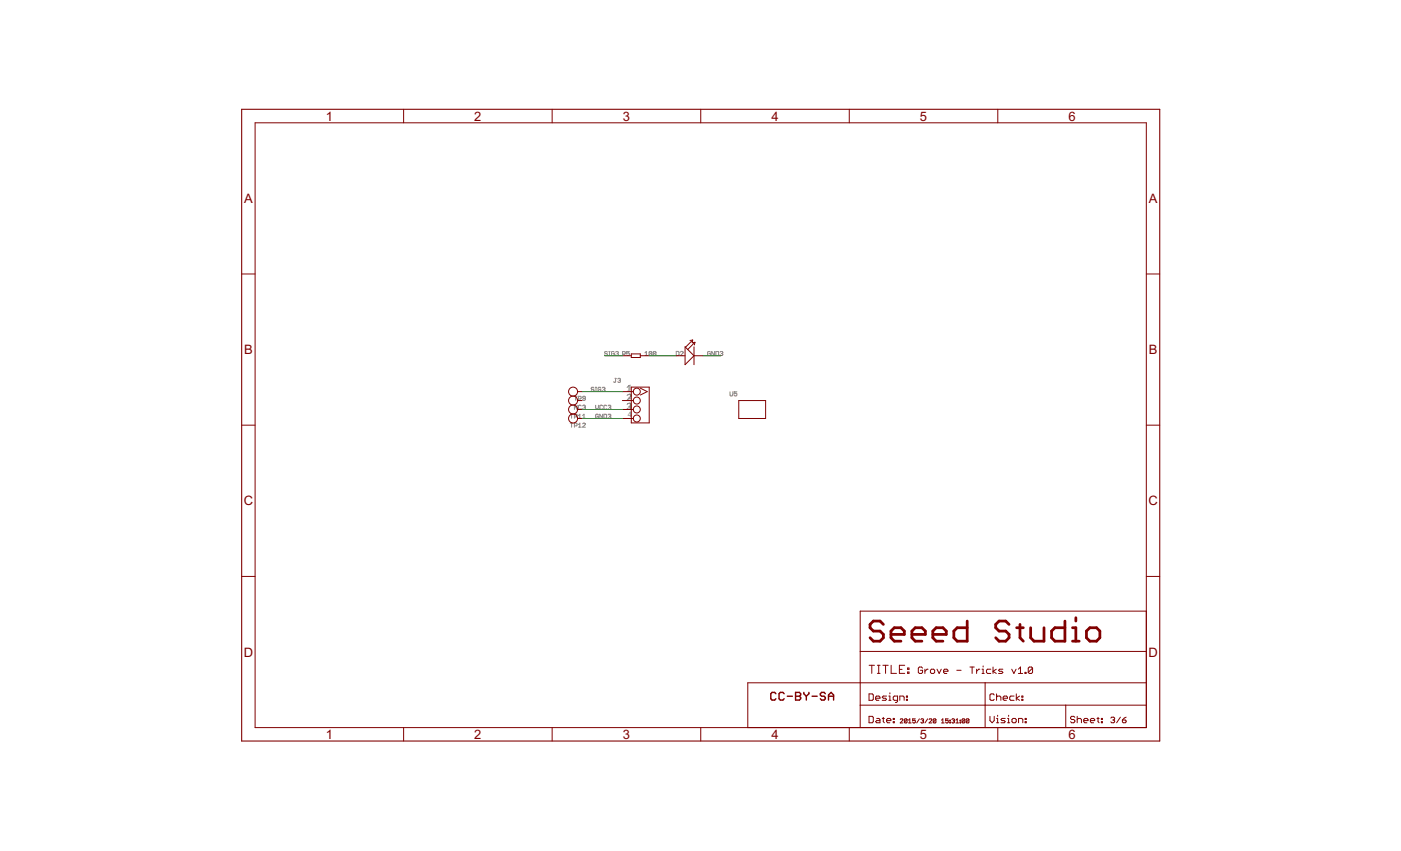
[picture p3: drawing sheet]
<svg xmlns="http://www.w3.org/2000/svg" width="356mm" height="216mm" viewBox="0 0 356 216" stroke-linecap="round" stroke-linejoin="round" font-family="sans-serif">
<defs><g id="words">
<g font-size="3.7" fill="#800000">
<text x="82.7" y="30.6">1</text>
<text x="120.4" y="30.6">2</text>
<text x="158.1" y="30.6">3</text>
<text x="195.8" y="30.6">4</text>
<text x="233.5" y="30.6">5</text>
<text x="271.2" y="30.6">6</text>
<text x="61.9" y="51.5">A</text>
<text x="291.6" y="51.5">A</text>
<text x="61.9" y="89.9">B</text>
<text x="291.6" y="89.9">B</text>
<text x="61.9" y="128.2">C</text>
<text x="291.5" y="128.2">C</text>
<text x="61.9" y="166.6">D</text>
<text x="291.5" y="166.6">D</text>
<text x="82.7" y="187.5">1</text>
<text x="120.4" y="187.5">2</text>
<text x="158.1" y="187.5">3</text>
<text x="195.8" y="187.5">4</text>
<text x="233.5" y="187.5">5</text>
<text x="271.2" y="187.5">6</text>
</g>
<g font-size="2.1" fill="#808080">
<text x="159.3" y="99">1</text>
<text x="159.3" y="101.3">2</text>
<text x="159.3" y="103.6">3</text>
<text x="159.3" y="105.8">4</text>
</g>
</g></defs>
<g fill="none" stroke="#808080" stroke-width=".25">
<path d="M150.7 98.4l-.5-.1-.1 .3 .5 .2 .1 .3-.1 .2-.5-.2M151.1 98.3h.3M151.1 99.3h.3M151.3 98.3v1M152.5 98.4l-.2-.1-.5 .1v.7l.2 .2 .5-.2v-.3h-.4M152.8 98.4l.6-.1 .1 .1-.1 .4M153.2 98.8h.2M153.4 98.8l.1 .2-.1 .3-.6-.2M154.2 89.3l-.2-.1-.5 .1 .1 .4 .6 .2-.2 .3-.5-.2M154.5 90.2h.4M154.5 89.2h.4M154.7 89.2v1"/>
<path d="M155.9 89.3l-.2-.1-.5 .1v.7l.2 .2 .5-.2v-.3h-.3M156.1 96h.3M156.3 96v.8l-.2 .2-.4-.2M156.3 89.3l.5-.1 .2 .1-.2 .4M156.6 89.7h.2M156.8 89.7l.2 .2-.2 .3-.5-.2M156.8 96.2l.5-.2 .2 .2-.2 .3M157.1 96.5h.2M157.3 96.5l.2 .2-.2 .3-.5-.2M158 89.9l.7-.2-.2-.5h-.5v1M158.4 89.9l.3 .3M159.2 98.3l.5-.5v1.5"/>
<path d="M159.2 99.3h.9M159.7 89.2h-.6v.5l.3-.2 .3 .2-.1 .5-.5-.2M163.7 89.5l.3-.3v1M163.7 90.2h.7M165.4 89.3v.7l-.1 .2-.5-.2M165.4 89.3l-.1-.1-.5 .1v.7M165.4 89.3l-.6 .7M166.5 89.3v.7l-.2 .2-.5-.2M166.5 89.3l-.2-.1-.5 .1v.7M166.5 89.3l-.7 .7M171.6 89.2h.6l.1 .1v.7l-.1 .2h-.6zM172.7 89.3l.2-.1 .5 .1-.7 .9h.7"/>
<path d="M180.3 89.3l-.2-.1-.5 .1v.7l.2 .2 .5-.2v-.3h-.3M181.4 89.2v1l-.7-1v1M181.7 89.2l.7 .1v.7l-.2 .2h-.5zM182.8 89.3l.5-.1 .2 .1-.2 .4M183.1 89.7h.2M183.3 89.7l.2 .2-.2 .3-.5-.2M185.3 99.4v.8l.2 .2 .5-.2v-.8M187 99.4h-.6v.5l.3-.2 .3 .2-.1 .5-.5-.2M144.7 105.1h.7M144.7 107.4h.7M145.1 105.1v1M145.1 107.4v1"/>
<path d="M145.8 108l.7-.1-.2-.5h-.5v1M145.8 100.5h.7M145.8 105.8h.5l.2-.5-.7-.2v1M146.1 100.5v1.1M146.5 102.8v1l-.7-1v1M146.8 101.2l.7-.2-.2-.5h-.5v1.1M146.8 105.4l.4-.3v1M146.8 107.7l.4-.3v1M146.8 106.1h.7M146.8 108.4h.7M147.5 103l-.2-.2-.5 .2v.7l.2 .1 .5-.1M147.9 103l.5-.2 .2 .2-.2 .3"/>
<path d="M147.9 107.5l.2-.1 .5 .1-.7 .9h.7M147.9 106.1h.7M147.9 105.4l.3-.3v1M148.2 103.3h.2M148.4 103.3l.2 .2-.2 .3-.5-.1M148.6 101l-.7-.1 .2-.4 .5 .2v.7l-.2 .2-.5-.2M151.2 102.8v.7l.3 .3 .4-.3v-.7M151.9 105.3l-.2-.2-.5 .2v.6l.2 .2 .5-.2v-.3h-.4M152.9 103l-.1-.2-.5 .2v.7l.1 .1 .5-.1M152.9 105.1v1l-.6-1v1M153.3 105.1l.7 .2v.6l-.2 .2h-.5zM154 103l-.2-.2-.5 .2v.7l.2 .1 .5-.1"/>
<path d="M154.3 103l.6-.2 .1 .2-.1 .3M154.3 105.3l.6-.2 .1 .2-.1 .3M154.7 103.3h.2M154.7 105.6h.2M154.9 103.3l.1 .2-.1 .3-.6-.1M154.9 105.6l.1 .2-.1 .3-.6-.2M159.2 100.3l.2-.2h.5l.2 .2v.3l-.9 1h.9M159.2 102.6l.2-.2h.5l.2 .2-.2 .5M159.7 103.1h.2M159.9 103.1l.2 .2-.2 .5h-.5l-.2-.2"/>
</g>
<g fill="none" stroke="#800000" stroke-width=".25">
<path d="M64.7 31.2h226.3v153.4h-226.3zM102.4 27.7v3.5M140.1 27.7v3.5M177.9 27.7v3.5M215.6 27.7v3.5M253.3 27.7v3.5M61.3 69.5h3.4M291 69.5h3.4M146.6 99.4h1.1M158 90.3h2.2M158 99.4h2.7M160.2 89.8h2.3v.9h-2.3z"/>
<path d="M160.2 98.2h4.6v9.1h-4.6zM162.5 90.3h2.3M162.5 98.5l1.8 .9-1.8 .8M171.6 90.3h2.3M173.9 88l2.2 2.3-2.2 2.2zM175.8 86.3l-1.8 1.8M175.8 86.3l-.7 .1M175.8 86.3l-.1 .7 .7-.2M176.1 88v4.5M176.1 90.3h2.3M176.4 86.8l-1.8 1.9M176.4 86.8l-.1 .7"/>
<path d="M61.3 107.9h3.4M146.6 101.6h1.1M146.6 103.9h1.1M146.6 106.2h1.1M158 101.6h2.7M158 103.9h2.7M158 106.2h2.7M187.5 101.6h6.8v4.6h-6.8zM291 107.9h3.4M61.3 146.2h3.4M291 155h-72.7v29.6M291 146.2h3.4"/>
<path d="M218.2 173.2h-28.4v11.4M218.3 178.9h72.7M218.3 173.2h72.7M218.3 165.3h72.7M220.6 176h.8l.3 .3v1.1l-.3 .3h-.8zM220.6 168.8h1.4M221.3 168.8v2M222.2 177.1h1.2l-.3-.5h-.6l-.3 .3v.5l.3 .3h.6M222.7 168.8h.7M222.7 170.8h.7M223 168.8v2M224.1 168.8h1.3"/>
<path d="M224.8 168.8v2M225 176.6h-.8l-.3 .3 1.1 .5-.3 .3h-.8M225.6 177.7h.5M225.6 176.6h.3v1.1M225.9 175.8v.2M226.2 168.8v2h1.3M227.8 177.7h-.8l-.3-.3v-.5l.3-.3h.8v1.3l-.5 .3M228.3 169.8h.7M228.4 177.7v-1.1h.8l.3 .3v.8M229.6 168.8h-1.3v2h1.3M230.1 176.6h.2v.3h-.2zM230.1 177.4h.2v.3h-.2z"/>
<path d="M230.4 169.5h.3v.3h-.3zM230.4 170.5h.3v.3h-.3zM234.2 169.5l-.3-.3h-.5l-.3 .3v1.1l.3 .3h.5l.3-.3v-.5h-.6M234.8 169.8v1.1M235.6 169.8h-.3l-.5 .5M236.2 170.1l.2-.3h.6l.2 .3v.5l-.2 .3h-.6l-.2-.3zM237.8 169.8l.6 1.1 .5-1.1M239.5 170.3h1.1l-.3-.5h-.5l-.3 .3v.5l.3 .3h.5M242.8 170.1h1.1M246.2 169.2h1.1M246.7 169.2v1.7M247.9 169.8v1.1"/>
<path d="M248.7 169.8h-.3l-.5 .5M249.3 170.9h.5M249.3 169.8h.2v1.1M249.5 169v.2M250 173.2v11.4M251.5 169.8h-.8l-.3 .3v.5l.3 .3h.8M252.1 169.2v1.7M252.3 176.3l-.2-.3h-.6l-.2 .3v1.1l.2 .3h.6l.2-.3M252.9 169.8l-.8 .5 .8 .6M252.9 176.9l.3-.3h.6l.2 .3v.8M252.9 176v1.7M254.6 169.8h-.9l-.3 .3 .3 .2h.6l.3 .3-.3 .3h-.9"/>
<path d="M254.6 177.1h1.1l-.3-.5h-.5l-.3 .3v.5l.3 .3h.5M256.8 169.8l.5 1.1 .6-1.1M257.4 176.6h-.8l-.3 .3v.5l.3 .3h.8M258 176v1.7M258.5 170.9h1.1M258.5 169.8l.5-.6v1.7M258.8 176.6l-.8 .5 .8 .6M259.4 177.4h.2v.3h-.2zM259.4 176.6h.2v.3h-.2zM260.2 170.6h.2v.3h-.2zM262.1 169.5l-.3-.3h-.5l-.3 .3v1.1M262.1 169.5v1.1l-.3 .3h-.5l-.3-.3"/>
<path d="M262.1 169.5l-1.1 1.1M270.5 178.9v5.7M102.4 184.6v3.4M140.1 184.6v3.4M177.9 184.6v3.4M215.6 184.6v3.4M220.6 181.7h.8l.3 .3v1.1l-.3 .3h-.8zM222.5 182.3h.6l.3 .2v.9h-.9l-.3-.3 .3-.3h.9M223.9 182.3h.6M224.2 182v1.1l.3 .3M225 182.8h1.1l-.2-.5h-.6l-.3 .2v.6l.3 .3h.6M226.7 183.1h.3v.3h-.3z"/>
<path d="M226.7 182.3h.3v.2h-.3zM228.5 182.5l.2-.1 .5 .1-.7 .9h.7M230.2 182.5v.7l-.1 .2-.5-.2M230.2 182.5l-.5-.1-.1 .1v.7M230.2 182.5l-.6 .7M230.6 183.4h.7M230.6 182.7l.3-.3v1M232.3 182.4h-.7v.5l.6-.2 .1 .5-.1 .2-.6-.2M233.4 182.4l-.7 1M233.7 182.5l.6-.1 .1 .1-.1 .4M234.1 182.9h.2M234.3 182.9l.1 .1-.1 .4-.6-.2"/>
<path d="M235.5 182.4l-.7 1M235.8 182.5l.2-.1 .5 .1-.7 .9h.7M237.6 182.5v.7l-.2 .2-.5-.2M237.6 182.5l-.6-.1-.1 .1v.7M237.6 182.5l-.7 .7M239 183.4h.6M239 182.7l.3-.3v1M240.7 182.4h-.7v.5l.5-.2 .2 .5-.2 .2-.5-.2M241.1 182.7l.1 .2zM241.1 183.2l.1 .2zM241.6 182.5l.5-.1 .2 .1-.2 .4M241.9 182.9h.2"/>
<path d="M242.1 182.9l.2 .1-.2 .4-.5-.2M242.6 183.4h.7M242.6 182.7l.4-.3v1M243.7 182.7l.1 .2zM243.7 183.2l.1 .2zM244.9 182.5v.7l-.2 .2-.5-.2M244.9 182.5l-.5-.1-.2 .1v.7M244.9 182.5l-.7 .7M245.9 182.5v.7l-.1 .2-.6-.2M245.9 182.5l-.5-.1-.2 .1v.7M245.9 182.5l-.7 .7M251.3 181.7v1.1l.5 .6 .5-.6v-1.1"/>
<path d="M252.9 183.4h.6M252.9 182.3h.3v1.1M253.2 181.5v.2M253.3 184.6v3.4M255.1 182.3h-.8l-.2 .2 1 .6-.2 .3h-.8M255.7 183.4h.6M255.7 182.3h.3v1.1M256 181.5v.2M256.9 182.5l.2-.2h.6l.2 .2v.6l-.2 .3h-.6l-.2-.3zM258.5 183.4v-1.1h.8l.3 .2v.9M260.2 183.1h.3v.3h-.3zM260.2 182.3h.3v.2h-.3z"/>
<path d="M272.8 182l-.3-.3h-.5l-.3 .3 .3 .5h.5l.3 .3-.3 .6h-.5l-.3-.3M273.4 182.5l.3-.2h.5l.3 .2v.9M273.4 181.7v1.7M275.1 182.8h1.1l-.3-.5h-.5l-.3 .2v.6l.3 .3h.5M276.8 182.8h1.1l-.3-.5h-.6l-.2 .2v.6l.2 .3h.6M278.4 182.3h.6M278.7 182v1.1l.3 .3M279.5 183.1h.3v.3h-.3zM279.5 182.3h.3v.2h-.3zM281.9 182.2l.3-.3h.5l.2 .3-.2 .5M282.4 182.7h.3M282.7 182.7l.2 .2-.2 .5h-.5l-.3-.3"/>
<path d="M284.4 181.9l-1 1.5M284.9 182.7h.7l.2 .4-.2 .3h-.5l-.2-.3zM285.8 181.9l-.9 .8"/>
<circle cx="145.5" cy="99.4" r="1.14"/>
<circle cx="161.6" cy="99.4" r=".89"/>
<circle cx="145.5" cy="103.9" r="1.14"/>
<circle cx="145.5" cy="106.2" r="1.14"/>
<circle cx="145.5" cy="101.6" r="1.14"/>
<circle cx="161.6" cy="101.6" r=".89"/>
<circle cx="161.6" cy="103.9" r=".89"/>
<circle cx="161.6" cy="106.2" r=".89"/>
</g>
<g fill="none" stroke="#800000" stroke-width=".7">
<path d="M224.2 158.4l-.8-.8h-1.7l-.9 .8v.9l.9 .8h1.7l.8 .9v.8l-.8 .9h-1.7l-.9-.9M245.5 157.6v5.1h-2.5l-.9-.9v-1.7l.9-.8h2.5M256.1 158.4l-.8-.8h-1.7l-.9 .8v.9l.9 .8h1.7l.8 .9v.8l-.8 .9h-1.7l-.9-.9M258 159.3h1.7M258.9 158.4v3.4l.8 .9M261.6 159.3v2.5l.8 .9h2.6v-3.4M270.3 157.6v5.1h-2.5l-.9-.9v-1.7l.9-.8h2.5M272.2 159.3h.9v3.4M273.1 156.7v.9M226.1 161h3.4v-.9l-.8-.8h-1.7l-.9 .8v1.7l.9 .9h1.7M231.5 161h3.4v-.9l-.9-.8h-1.7l-.8 .8v1.7l.8 .9h1.7M236.8 161h3.4v-.9l-.9-.8h-1.7l-.8 .8v1.7l.8 .9h1.7"/>
<path d="M272.2 162.7h1.7M275.8 160.1l.8-.8h1.7l.9 .8v1.7l-.9 .9h-1.7l-.8-.9z"/>
</g>
<path d="M61.3 27.7h233.1v160.3h-233.1z" fill="none" stroke="#800000" stroke-width=".28"/>
<path d="M196.9 176l-.3-.3h-.6l-.4 .3v1.3l.4 .3h.6l.3-.3M199 176l-.3-.3h-.6l-.4 .3v1.3l.4 .3h.6l.3-.3M199.8 176.6h1.3M201.9 175.7h1l.3 .3v.3l-.3 .3 .3 .4v.3l-.3 .3h-1zM201.9 176.6h1M204 175.7v.3l.7 .6M204.7 176.6v1M205.3 175.7v.3l-.6 .6M206.1 176.6h1.3M209.5 176l-.3-.3h-.7l-.3 .3v.3l.3 .3h.7l.3 .4v.3l-.3 .3h-.7l-.3-.3M210.3 176.6h1.3M210.3 177.6v-1.3l.6-.6 .7 .6v1.3" fill="none" stroke="#800000" stroke-width=".36"/>
<path d="M147.7 99.4h10.3M153.4 90.3h4.6M164.8 90.3h6.8M178.4 90.3h4.6M147.7 106.2h10.3M147.7 103.9h10.3" fill="none" stroke="#008000" stroke-width=".25"/>
<use href="#words"/>
</svg>
